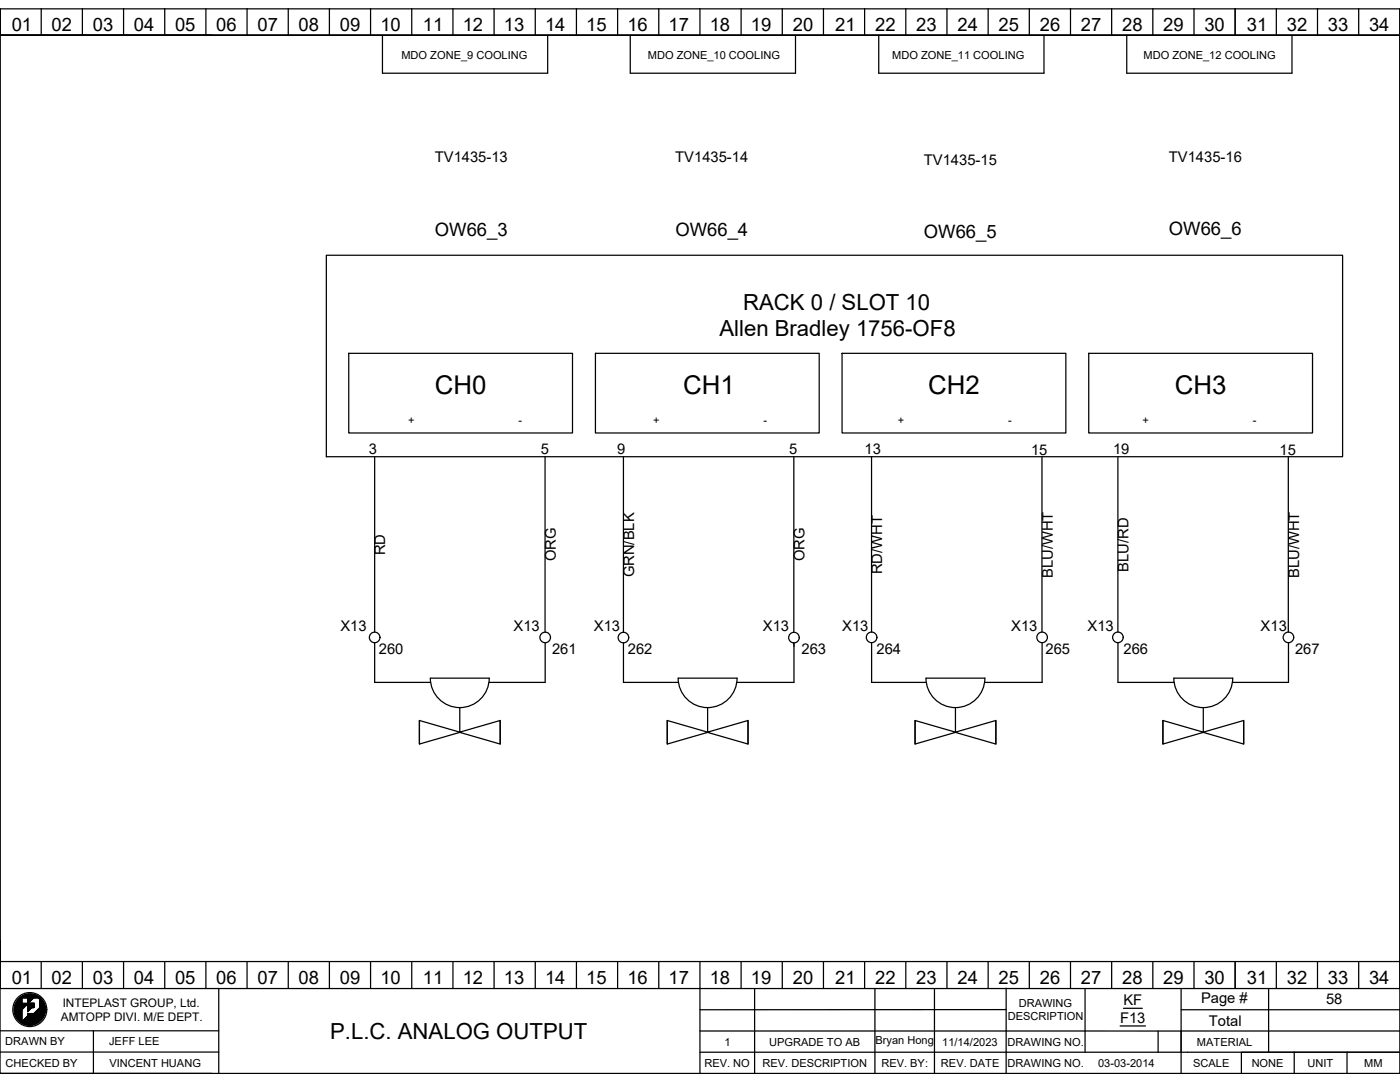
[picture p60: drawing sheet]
<svg xmlns="http://www.w3.org/2000/svg" width="279mm" height="216mm" viewBox="0 0 279 216" stroke-linecap="round" stroke-linejoin="round" font-family="sans-serif">
<defs><g id="words">
<g font-size="5.2">
<text x="86.8" y="78.6">CH0</text>
<text x="136.3" y="78.6">CH1</text>
<text x="185.2" y="78.6">CH2</text>
<text x="234.4" y="78.6">CH3</text>
</g>
<g font-size="4.4">
<text x="148.3" y="61.8">RACK 0 / SLOT 10</text>
<text x="143.6" y="67.1">Allen Bradley 1756-OF8</text>
<text x="65.9" y="207.3">P.L.C. ANALOG OUTPUT</text>
</g>
<g font-size="3.7">
<text x="2.3" y="6.2">01</text>
<text x="10.3" y="6.2">02</text>
<text x="18.5" y="6.2">03</text>
<text x="26.7" y="6.2">04</text>
<text x="34.9" y="6.2">05</text>
<text x="43.2" y="6.2">06</text>
<text x="51.4" y="6.2">07</text>
<text x="59.6" y="6.2">08</text>
<text x="67.8" y="6.2">09</text>
<text x="75.9" y="6.2">10</text>
<text x="84.4" y="6.2">11</text>
<text x="92.3" y="6.2">12</text>
<text x="100.6" y="6.2">13</text>
<text x="108.8" y="6.2">14</text>
<text x="117" y="6.2">15</text>
<text x="125.2" y="6.2">16</text>
<text x="133.4" y="6.2">17</text>
<text x="141.6" y="6.2">18</text>
<text x="149.8" y="6.2">19</text>
<text x="158.2" y="6.2">20</text>
<text x="166.7" y="6.2">21</text>
<text x="174.7" y="6.2">22</text>
<text x="182.9" y="6.2">23</text>
<text x="191.1" y="6.2">24</text>
<text x="199.3" y="6.2">25</text>
<text x="207.5" y="6.2">26</text>
<text x="215.7" y="6.2">27</text>
<text x="223.9" y="6.2">28</text>
<text x="232.2" y="6.2">29</text>
<text x="240.4" y="6.2">30</text>
<text x="248.8" y="6.2">31</text>
<text x="256.8" y="6.2">32</text>
<text x="265" y="6.2">33</text>
<text x="273.2" y="6.2">34</text>
<text x="86.8" y="47">OW66_3</text>
<text x="134.8" y="47.1">OW66_4</text>
<text x="184.4" y="47.5">OW66_5</text>
<text x="233.3" y="46.9">OW66_6</text>
<text x="2.3" y="196.4">01</text>
<text x="10.3" y="196.4">02</text>
<text x="18.5" y="196.4">03</text>
<text x="26.7" y="196.4">04</text>
<text x="34.9" y="196.4">05</text>
<text x="43.2" y="196.4">06</text>
<text x="51.4" y="196.4">07</text>
<text x="59.6" y="196.4">08</text>
<text x="67.8" y="196.4">09</text>
<text x="75.9" y="196.4">10</text>
<text x="84.4" y="196.4">11</text>
<text x="92.3" y="196.4">12</text>
<text x="100.6" y="196.4">13</text>
<text x="108.8" y="196.4">14</text>
<text x="117" y="196.4">15</text>
<text x="125.2" y="196.4">16</text>
<text x="133.4" y="196.4">17</text>
<text x="141.6" y="196.4">18</text>
<text x="149.8" y="196.4">19</text>
<text x="158.2" y="196.4">20</text>
<text x="166.7" y="196.4">21</text>
<text x="174.7" y="196.4">22</text>
<text x="182.9" y="196.4">23</text>
<text x="191.1" y="196.4">24</text>
<text x="199.3" y="196.4">25</text>
<text x="207.5" y="196.4">26</text>
<text x="215.7" y="196.4">27</text>
<text x="223.9" y="196.4">28</text>
<text x="232.2" y="196.4">29</text>
<text x="240.4" y="196.4">30</text>
<text x="248.8" y="196.4">31</text>
<text x="256.8" y="196.4">32</text>
<text x="265" y="196.4">33</text>
<text x="273.2" y="196.4">34</text>
</g>
<g font-size="2.9">
<text x="86.8" y="32.4">TV1435-13</text>
<text x="134.8" y="32.4">TV1435-14</text>
<text x="184.4" y="32.9">TV1435-15</text>
<text x="233.3" y="32.3">TV1435-16</text>
<text x="73.6" y="90.7">3</text>
<text x="107.9" y="90.7">5</text>
<text x="123.2" y="90.7">9</text>
<text x="157.5" y="90.7">5</text>
<text x="172.6" y="90.7">13</text>
<text x="205.8" y="90.7">15</text>
<text x="222.1" y="90.7">19</text>
<text x="255.4" y="90.7">15</text>
<text x="76.9" y="110.8" transform="rotate(-90 76.9 110.8)">RD</text>
<text x="110.9" y="112" transform="rotate(-90 110.9 112)">ORG</text>
<text x="160.6" y="112" transform="rotate(-90 160.6 112)">ORG</text>
<text x="126.6" y="115.2" transform="rotate(-90 126.6 115.2)">GRN/BLK</text>
<text x="176.1" y="114.6" transform="rotate(-90 176.1 114.6)">RD/WHT</text>
<text x="210.1" y="115.3" transform="rotate(-90 210.1 115.3)">BLU/WHT</text>
<text x="225.2" y="114.1" transform="rotate(-90 225.2 114.1)">BLU/RD</text>
<text x="259.3" y="115.3" transform="rotate(-90 259.3 115.3)">BLU/WHT</text>
<text x="67.9" y="125.9">X13</text>
<text x="102.5" y="125.9">X13</text>
<text x="118.5" y="125.9">X13</text>
<text x="152.3" y="125.9">X13</text>
<text x="168.1" y="125.9">X13</text>
<text x="201.8" y="125.9">X13</text>
<text x="217" y="125.9">X13</text>
<text x="251.6" y="125.9">X13</text>
<text x="75.6" y="130.5">260</text>
<text x="110.2" y="130.5">261</text>
<text x="125.3" y="130.5">262</text>
<text x="159.9" y="130.5">263</text>
<text x="174.9" y="130.5">264</text>
<text x="208.7" y="130.5">265</text>
<text x="224.2" y="130.5">266</text>
<text x="258.4" y="130.5">267</text>
<text x="224.2" y="200.6">KF</text>
<text x="239.7" y="200.1">Page #</text>
<text x="264.6" y="200.4">58</text>
<text x="223.5" y="204.1">F13</text>
<text x="241.2" y="204.6">Total</text>
</g>
<g font-size="2.4">
<text x="12.2" y="203.7">AMTOPP DIVI. M/E DEPT.</text>
<text x="12.5" y="200.9">INTEPLAST GROUP, Ltd.</text>
</g>
<g font-size="2.2">
<text x="80.1" y="11.8">MDO ZONE_9 COOLING</text>
<text x="129.3" y="11.8">MDO ZONE_10 COOLING</text>
<text x="178" y="11.8">MDO ZONE_11 COOLING</text>
<text x="228.2" y="11.8">MDO ZONE_12 COOLING</text>
<text x="81.5" y="84.7">+</text>
<text x="103.5" y="84.7">-</text>
<text x="130.3" y="84.7">+</text>
<text x="152.4" y="84.7">-</text>
<text x="179.2" y="84.7">+</text>
<text x="201.2" y="84.7">-</text>
<text x="228" y="84.7">+</text>
<text x="250.1" y="84.7">-</text>
<text x="201.1" y="203.6">DESCRIPTION</text>
<text x="203.3" y="200.9">DRAWING</text>
<text x="1.1" y="208.6">DRAWN BY</text>
<text x="21.8" y="208.6">JEFF LEE</text>
<text x="144.6" y="208.6">1</text>
<text x="153.5" y="208.6">UPGRADE TO AB</text>
<text x="174.7" y="208.4">Bryan Hong</text>
<text x="188" y="208.6">11/14/2023</text>
<text x="201.1" y="208.6">DRAWING NO.</text>
<text x="238.9" y="208.6">MATERIAL</text>
<text x="1.1" y="212.8">CHECKED BY</text>
<text x="21.8" y="212.8">VINCENT HUANG</text>
<text x="140.6" y="212.9">REV. NO</text>
<text x="152.2" y="212.9">REV. DESCRIPTION</text>
<text x="175.9" y="212.9">REV. BY:</text>
<text x="187.8" y="212.9">REV. DATE</text>
<text x="201.1" y="212.9">DRAWING NO.</text>
<text x="219.2" y="212.9">03-03-2014</text>
<text x="238.1" y="212.9">SCALE</text>
<text x="249.8" y="212.9">NONE</text>
<text x="260.9" y="212.9">UNIT</text>
<text x="272.3" y="212.9">MM</text>
</g>
</g></defs>
<g fill="none" stroke="#000" stroke-width=".25">
<path d="M0 1.8h279.4v212.4h-279.4zM0 7v-5.2v190.1v-4.2M8.2 1.7v5.3M16.4 1.7v5.3M24.7 1.7v5.3M32.9 1.7v5.3M41.1 1.7v5.3M42.3 7h-42.3h279.4M49.3 1.7v5.3M57.5 1.7v5.3M65.7 1.7v5.3M74 1.7v5.3"/>
<path d="M76.3 7.1v7.5h33v-7.5M82.2 1.7v5.3M90.4 1.7v5.3M98.6 1.7v5.3M106.8 1.7v5.3M115 1.7v5.3M123.3 1.7v5.3M125.8 7.1v7.5h33v-7.5M131.5 1.7v5.3M139.7 1.7v5.3M147.9 1.7v5.3M156.1 1.7v5.3"/>
<path d="M164.3 1.7v5.3M172.6 1.7v5.3M175.4 7.1v7.5h32.9v-7.5M180.8 1.7v5.3M189 1.7v5.3M197.2 1.7v5.3M205.4 1.7v5.3M213.6 1.7v5.3M221.9 1.7v5.3M224.9 7.1v7.5h32.9v-7.5M230.1 1.7v5.3M238.3 1.7v5.3"/>
<path d="M246.5 1.7v5.3M254.7 1.7v5.3M262.9 1.7v5.3M271.2 1.7v5.3M279.4 1.8v195.5h-279.4v-5.4M65.1 50.9h202.8v40.2h-202.8zM69.6 70.5h44.7v15.9h-44.7zM118.8 70.5h44.7v15.9h-44.7zM168.1 70.5h44.6v15.9h-44.6zM217.3 70.5h44.6v15.9h-44.6zM74.8 91.1v35M108.8 91.1v35"/>
<path d="M124.4 91.1v35.1M158.4 91.1v35.1M173.9 91.1v35M207.9 91.1v35M223.1 91.1v35M257.1 91.1v35M74.8 128.2v8h11.1M85.9 135.3h11.7a5.9 5.9 0 0 1-5.8 5.9 5.9 5.9 0 0 1-5.9-5.9zM108.8 128.2v8h-11.2M124.4 128.2v8h11M135.3 135.3h11.8a5.9 5.9 0 0 1-5.9 5.9 5.9 5.9 0 0 1-5.9-5.9zM158.5 128.2v8h-11.5"/>
<path d="M173.9 128.2v8h11M184.8 135.3h11.8a5.9 5.9 0 0 1-5.9 5.9 5.9 5.9 0 0 1-5.9-5.9zM208 128.2v8h-11.5M223.1 128.2v8h11.2M234.3 135.3h11.7a5.9 5.9 0 0 1-5.9 5.9 5.9 5.9 0 0 1-5.8-5.9zM257.1 128.2v8h-11.1M83.7 143.8v4.7M91.8 141.2v4.9l8-2.3v4.7l-8-2.4-8.1 2.4v-4.7l8.1 2.3M99.8 143.8v4.7M133.2 143.8v4.7M141.2 141.2v4.9l8.1-2.3v4.7l-8.1-2.4-8 2.4v-4.7l8 2.3M149.3 143.8v4.7"/>
<path d="M182.6 143.8v4.7M190.7 141.2v4.9l8-2.3v4.7l-8-2.4-8.1 2.4v-4.7l8.1 2.3M198.7 143.8v4.7M232.1 143.8v4.7M240.1 141.2v4.9l8.1-2.3v4.7l-8.1-2.4-8 2.4v-4.7l8 2.3M248.2 143.8v4.7M0 191.9h279.4M3.9 199.1l-.3 .4M4.2 198.9l-.9 .8M4.3 198.9h1.2v1.3h-1.2zM4.4 199.2l-1.5 1.4M4.4 199.2l-1.5 1.5"/>
<path d="M4.4 199.3l-1.5 1.5M4.4 199.4l-1.5 1.5M4.4 199.4l-1.5 1.6M4.4 199.5l-1.5 1.6M4.4 199.6l-1.6 1.5M4.4 199.7l-1.6 1.5M4.4 199.7l-1.6 1.6M4.4 199.8l-1.6 1.5M4.4 199.9l-1.6 1.5M4.4 199.9l-1.6 1.6M4.4 200l-1.6 1.6M4.4 198.7l-1.2 1.2"/>
<path d="M4.6 198.7l-1.4 1.4M4.7 198.6l-1.6 1.6M4.8 198.6l-1.8 1.7M5 198.5l-2 2M5.1 198.5l-.7 .6M5.2 198.4l-.7 .7M5.3 198.4l-.7 .7M5.4 198.4l-.7 .7M5.5 198.4l-.8 .7M5.5 198.4l-.7 .7M5.6 198.4l-.7 .7M5.7 198.3l-.8 .8"/>
<path d="M5.8 198.3l-.8 .8M5.8 198.3l-.7 .8M5.9 198.3l-.8 .8M6 198.3l-.8 .8M6 198.3l-.7 .8M6.1 198.3l-.8 .8M6.2 198.3l-.8 .8M6.2 198.4l-.7 .7M6.3 198.4l-.8 .7M6.4 198.4l-.8 .8M6.5 198.4l-.9 .9M6.5 198.4l-.9 1"/>
<path d="M6.6 198.4l-1 1.1M6.7 198.4l-1.1 1.1M6.7 198.4l-1.1 1.2M6.8 198.4l-1.2 1.3M6.8 198.5l-1.2 1.2M6.9 198.5l-1.3 1.3M6.9 198.5l-1.3 1.4M7 198.5l-1.4 1.4M7 198.5l-1.4 1.5M7.1 198.5l-1.5 1.6M7.1 198.6l-1.5 1.5M7.2 198.6l-1.6 1.6"/>
<path d="M7.2 198.6l-4.1 4.1M7.3 198.6l-.5 .5M7.3 198.7l-.4 .4M7.4 198.7l-.5 .4M7.4 198.7l-.4 .4M7.5 198.7l-.4 .4M7.5 198.8l-.4 .3M7.6 198.8l-.3 .3M7.7 198.9l-.3 .2M7.7 199.2l.2-.2-.2 .2M7.7 198.9l-.2 .2M7.8 198.9l-.2 .2"/>
<path d="M7.8 199l-.1 .1M7.9 199.5l.3-.2-.3 .3M7.9 199.1l-.1 .1M8 199.1l-.2 .2M8.1 199.2l-.2 .2M8.1 199.2l-.2 .3M8.2 191.9v5.3M8.2 199.3l-.3 .4M8.3 199.4l-.4 .3M8.3 199.4l-.4 .4M8.3 199.4l-.4 .5M8.4 199.5l-.5 .4"/>
<path d="M8.4 199.5l-.5 .5M8.5 199.6l-.6 .6M8.5 199.7l-.6 .6M8.5 199.7l-.6 .7M8.6 199.8l-.7 .6M8.6 199.8l-.7 .7M8.6 199.8l-.7 .8M8.6 199.9l-.7 .7M8.7 199.9l-.8 .8M8.7 200l-.8 .8M16.4 191.9v5.3M24.7 191.9v5.3"/>
<path d="M32.9 191.9v5.3M41.1 191.9v5.3M43.7 197.2v17M49.3 191.9v5.3M57.5 191.9v5.3M65.7 191.9v5.3M74 191.9v5.3M82.2 191.9v5.3M90.4 191.9v5.3M98.6 191.9v5.3M106.8 191.9v5.3M115 191.9v5.3"/>
<path d="M123.3 191.9v5.3M131.5 191.9v5.3M139.7 191.9v22.3M147.9 191.9v5.3M150.6 197.3v16.9M156.1 191.9v5.3M164.3 191.9v5.3M172.6 191.9v5.3M174.6 197.3v16.9M180.8 191.9v5.3M186.5 197.3v16.9M189 191.9v5.3"/>
<path d="M197.2 191.9v5.3M200.8 197.2v17M205.4 191.9v5.3M213.6 191.9v5.3M216.5 197.3v12.7M221.9 191.9v5.3M230.1 191.9v5.3M235.7 197.3v16.9M238.3 191.9v5.3M246.5 191.9v5.3M253.2 197.3v12.7M254.7 191.9v5.3"/>
<path d="M262.9 191.9v5.3M271.2 191.9v5.3M0 209.9h43.7M0 205.7h43.7M0 214.2h42.3M4.3 201.5l2.5-2.6h.8l.4 .2 .1 1.9-1.3 1.3h-1.3v.4l-1.2 1.3zM4.4 203l-.6 .7M4.4 201.5l-1.3 1.3M4.4 201.6l-1.3 1.2M4.4 201.7l-1.2 1.2M4.4 202.1l-1.1 1M4.4 202.1l-1.1 1.1"/>
<path d="M4.4 202.2l-1 1M4.4 202.3l-1 1 1-.9M4.4 202.8l-.7 .8M4.4 202.9l-.7 .7M4.4 203.2l-.6 .5M4.4 203.2l-.5 .6M4.4 203.3l-.5 .5M4.4 200.1l-1.6 1.5M4.4 200.1l-1.6 1.6M4.4 200.2l-1.6 1.6M4.4 200.3l-1.5 1.5M4.4 201.8l-1.2 1.2"/>
<path d="M4.4 201.9l-1.1 1.1M4.4 202l-1.1 1.1M4.4 202.3l-1 1M4.4 202.5l-.9 .9M4.4 202.6l-.8 .9M4.4 202.7l-.8 .8M4.4 202.8l-.8 .7M4.4 203l-.7 .6M4.4 203.1l-.6 .6M4.4 203.4l-.5 .4M4.4 203.4l-.4 .5M4.4 203.5l-.4 .4"/>
<path d="M4.4 203.6l-.4 .3M4.4 203.6l-.3 .4M4.4 203.7l-.3 .3M4.4 203.8l-.2 .2M4.4 200.3l-1.5 1.6M4.5 200.3l-1.6 1.6M4.6 200.3l-1.7 1.7M4.7 200.3l-1.8 1.8M4.8 200.3l-1.9 1.9M4.9 200.3l-2 1.9M4.9 200.3l-2 2M5 200.3l-2 2"/>
<path d="M5.1 200.3l-2.1 2.1M5.2 200.3l-2.2 2.2M5.3 200.3l-2.3 2.2M5.3 200.3l-2.3 2.3M5.4 200.3l-2.3 2.3M5.5 200.3l-2.4 2.4M5.6 200.2l-.1 .1M5.6 202.2v.1M5.7 200.2l-.2 .1M5.7 202.2l-.1 .1M5.7 202.2l-.1 .2M5.7 200.2l-.2 .2"/>
<path d="M5.8 202.2l-.2 .3M5.8 200.2l-.3 .3M5.9 202.2l-.3 .3M5.9 200.2l-.4 .3M5.9 202.2l-.3 .4M6 200.2l-.5 .4 .4-.3M6 202.2l-1.8 1.8M6 200.2l-.5 .5M6.1 202.2l-1.9 1.9M6.1 200.3l-.5 .5M6.1 200.2l-.6 .6 .5-.5M6.1 202.2l-1.8 1.9"/>
<path d="M6.2 200.2l-.7 .7M6.2 202.2l-1.9 1.9M6.3 200.2l-.8 .7M6.3 202.2l-1.9 1.9M6.3 200.2l-.8 .8M6.4 202.2l-2 2M6.4 201h.4M6.4 200.3l-.8 .8M6.4 200.2l-.9 .9M6.4 202.2l-1.9 2M6.5 200.2l-1 .9M6.5 202.2l-2 2"/>
<path d="M6.6 200.2l-1.1 1 1-.9M6.6 202.2l-2 2M6.6 202.2l-2 2.1M6.6 200.2l-1.1 1.1 1.1-1M6.7 202.2l-2.1 2.1M6.7 200.2l-1.2 1.2 1.2-1.1M6.7 200.7l-.3 .4M6.7 200.8l-.3 .3M6.7 200.8l-.2 .3M6.7 200.9l-.1 .2M6.7 201l-.1 .1M6.7 201v.1"/>
<path d="M6.8 200.2l-1.3 1.2M6.8 200.2h-1.3v1.7l.9-.9M6.8 200.2v.8M6.8 200.3l-1.3 1.2M6.8 200.3l-1.3 1.3M6.8 200.4l-1.3 1.3M6.8 200.5l-1.3 1.3M6.8 200.6l-1.3 1.2M6.8 200.6l-.4 .4M6.8 200.7l-.3 .3M6.8 200.8l-.3 .2M6.8 200.9l-.2 .1"/>
<path d="M6.8 200.9l-.1 .1M6.8 201h.1M7.9 200.1l.5-.5-.5 .5M8.5 203.3l-.7 .7M8.6 203.1l-1 1M8.7 202.9l-1.3 1.3M8.7 200.1l-.8 .8M8.8 200.1l-.9 .9M8.8 202.8l-1.5 1.5M8.8 200.2l-.9 .8M8.8 200.2l-4.1 4.1M8.8 200.3l-4.1 4"/>
<path d="M8.8 202.7l-1.6 1.6M8.9 200.3l-4.1 4.1M8.9 202.5l-1.9 1.9M8.9 200.4l-4 4M8.9 202.4l-2 2M8.9 200.5l-3.9 3.9M8.9 200.6l-3.9 3.8M8.9 202.3l-2.1 2.1M8.9 200.6l-3.8 3.9M9 200.7l-3.8 3.8M9 202.2l-2.3 2.3M9 200.8l-3.7 3.7"/>
<path d="M9 202.2l-2.4 2.3M9 202.1l-2.4 2.4M9 200.9l-3.6 3.6M9 202l-2.5 2.5M9 201l-3.5 3.5M9 201.9l-2.6 2.6M9 201.1l-3.4 3.4M9 201.1l-3.4 3.5M9 201.8l-2.7 2.7M9 201.7l-2.8 2.9M9.1 201.2l-3.4 3.4M9.1 201.3l-3.4 3.3"/>
<path d="M9.1 201.7l-2.9 2.9M9.1 201.3l-3.3 3.3M9.1 201.6l-3 3M9.1 201.4l-3.2 3.2M9.1 201.5l-3.2 3.1M9.1 201.5l-3.1 3.1M18.6 205.7v8.5M139.7 210h139.7h-10.6v4.2M139.7 205.7h139.7M200.8 201.5h-61.1M223.5 204.7h5.1M224.2 201.2h3.8"/>
<path d="M231.1 205.7v4.3M235.7 201.5h43.7M258.3 210h-10.6v4.2M268.8 210h-10.5v4.2"/>
<circle cx="74.8" cy="127.2" r="1.06"/>
<circle cx="108.8" cy="127.2" r="1.06"/>
<circle cx="124.4" cy="127.2" r="1.06"/>
<circle cx="158.5" cy="127.2" r="1.06"/>
<circle cx="173.9" cy="127.2" r="1.06"/>
<circle cx="208" cy="127.2" r="1.06"/>
<circle cx="223.1" cy="127.2" r="1.06"/>
<circle cx="257.1" cy="127.2" r="1.06"/>
<circle cx="5.9" cy="201.5" r="3.4"/>
</g>
<use href="#words"/>
</svg>
